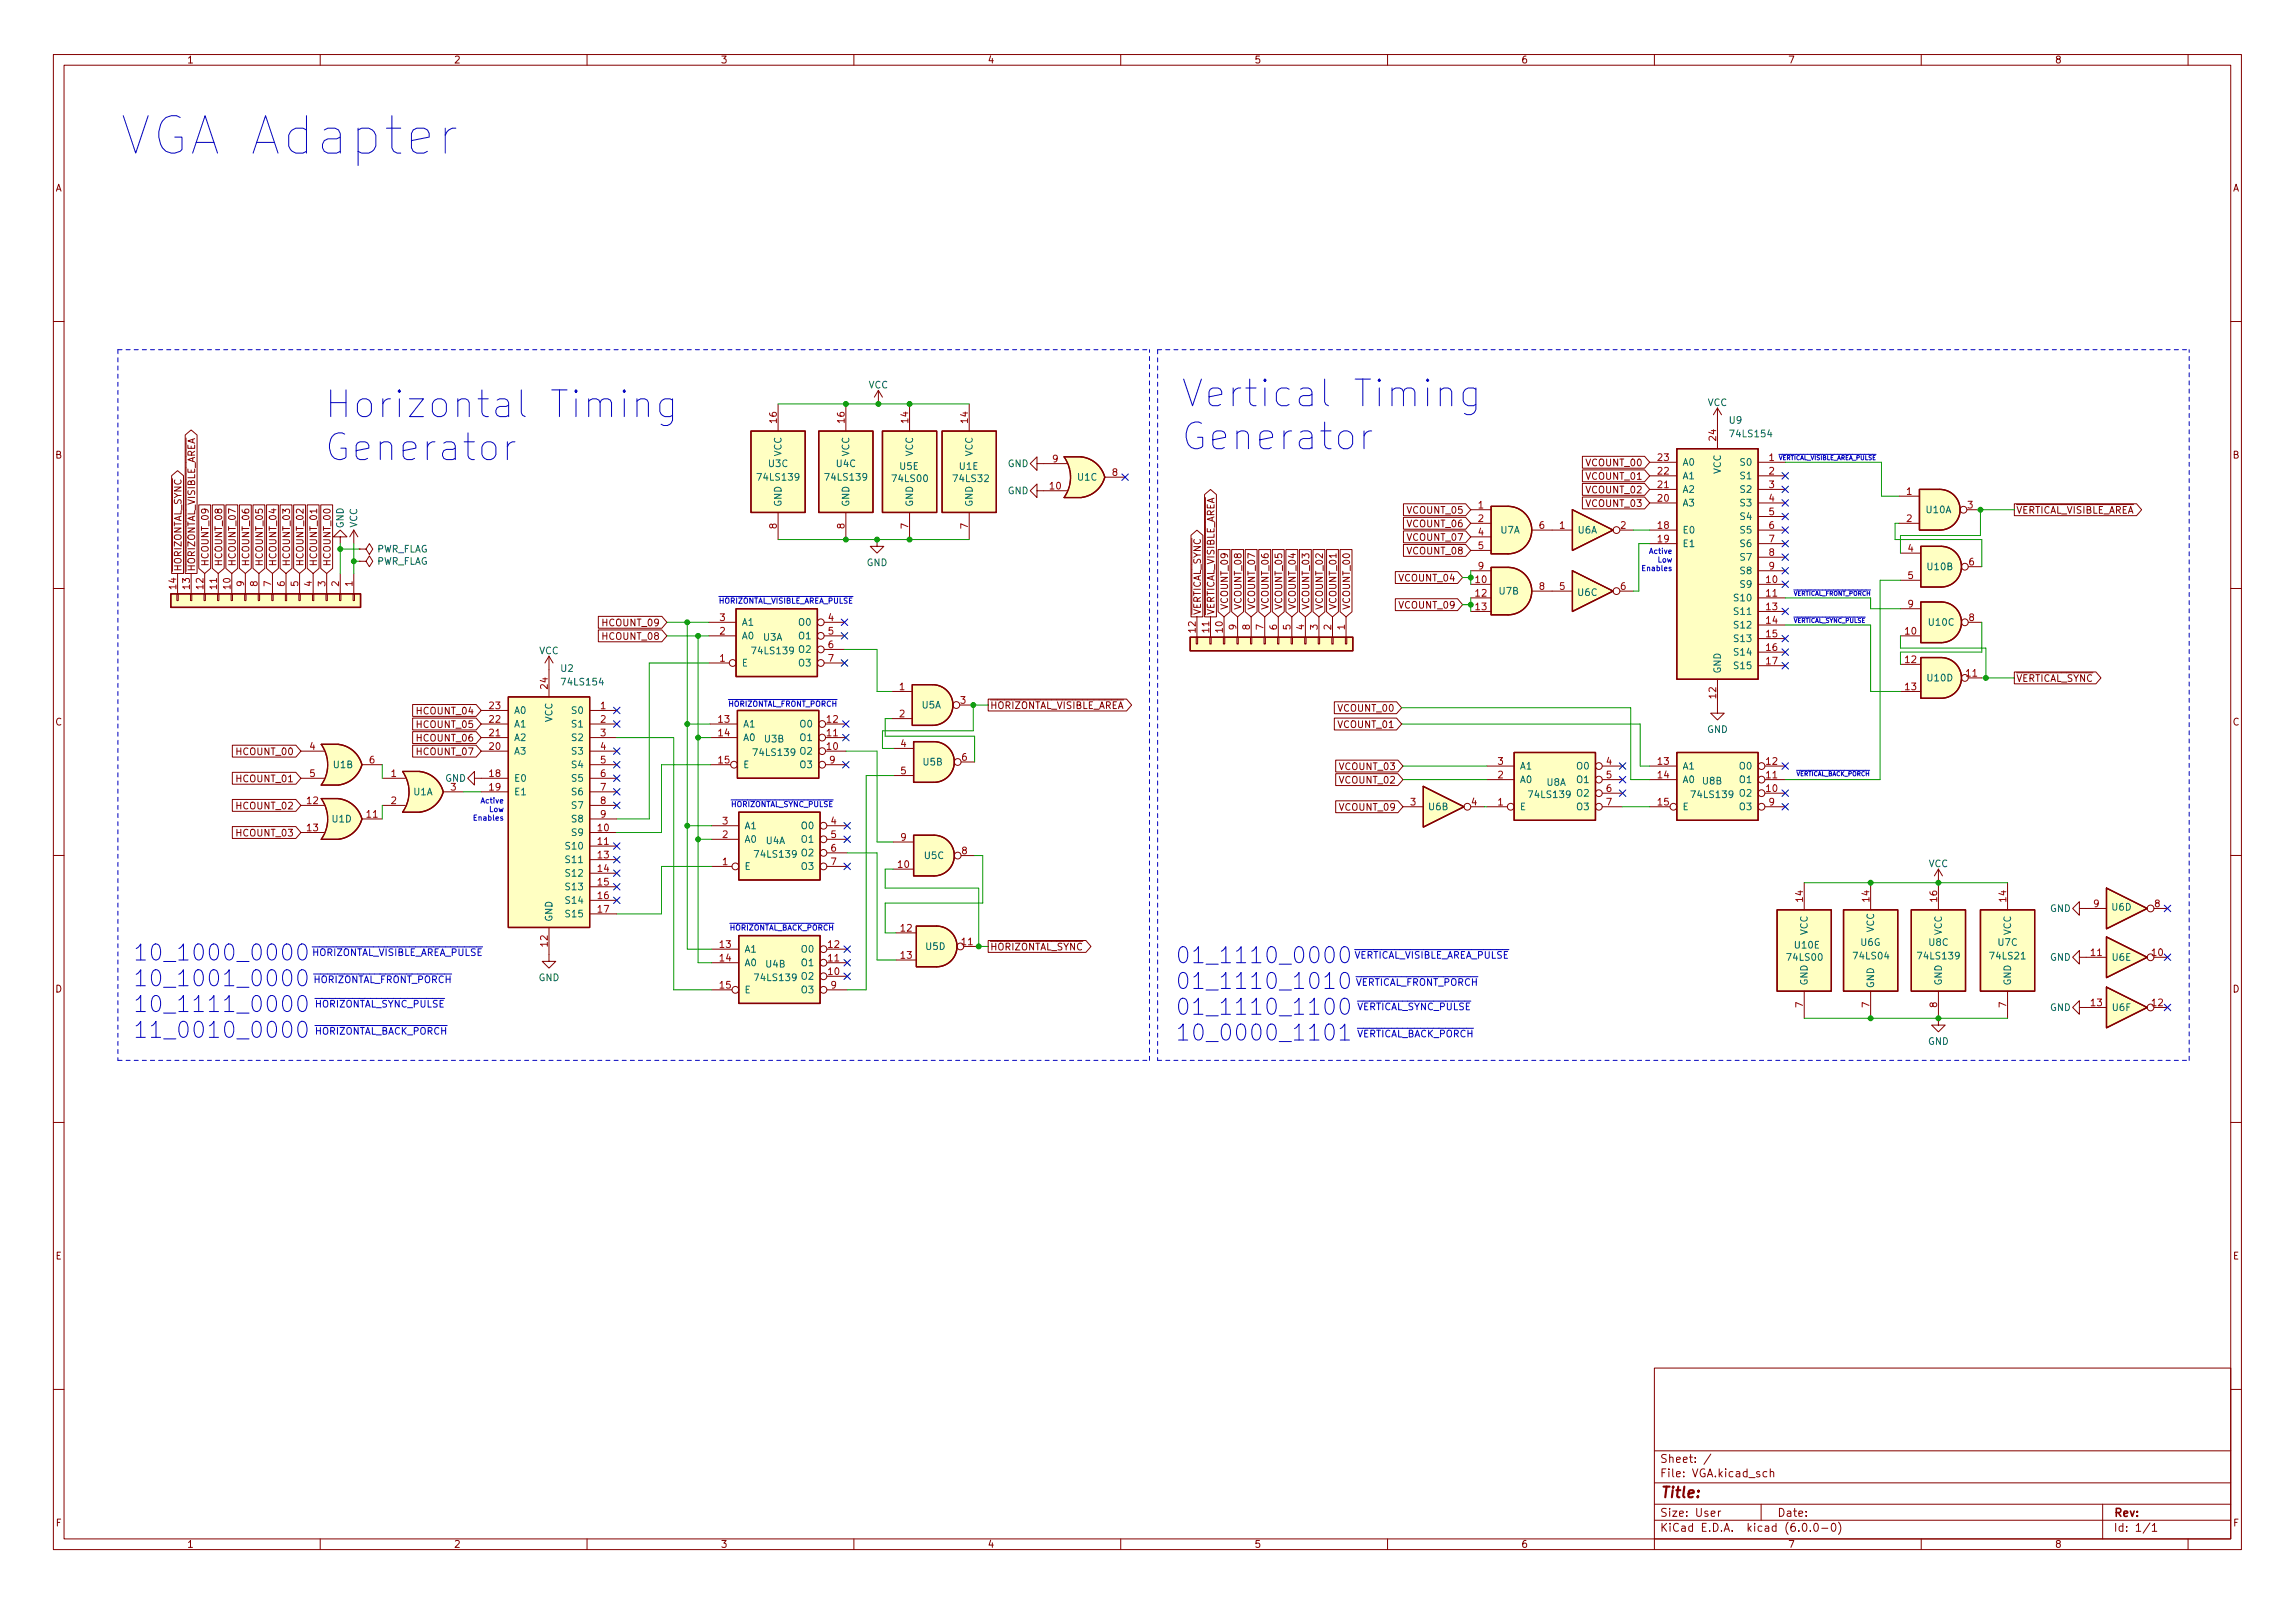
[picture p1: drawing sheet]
<svg xmlns="http://www.w3.org/2000/svg" width="430mm" height="300mm" viewBox="0 0 430 300" stroke-linecap="round" stroke-linejoin="round" font-family="sans-serif">
<defs><g id="words">
<text font-size="9.7" fill="#0000c2" x="22.4" y="29">VGA Adapter</text>
<g font-size="7" fill="#0000c2">
<text x="221.2" y="76.2">Vertical Timing</text>
<text x="60.7" y="78.3">Horizontal Timing</text>
<text x="60.7" y="86.3">Generator</text>
<text x="221.2" y="84.3">Generator</text>
</g>
<g font-size="4.2" fill="#0000c2">
<text x="30.3" y="179.9">10_1000_0000</text>
<text x="30.3" y="184.8">10_1001_0000</text>
<text x="225.6" y="180.4">01_1110_0000</text>
<text x="225.6" y="185.3">01_1110_1010</text>
<text x="30.3" y="189.6">10_1111_0000</text>
<text x="225.6" y="190.1">01_1110_1100</text>
<text x="30.3" y="194.4">11_0010_0000</text>
<text x="225.6" y="194.9">10_0000_1101</text>
</g>
<text font-size="2.8" fill="#840000" x="311" y="280.5">Title:</text>
<g font-size="2.1" fill="#840000">
<text x="311" y="274">Sheet: /</text>
<text x="311" y="276.7">File: VGA.kicad_sch</text>
<text x="311" y="286.9">KiCad E.D.A. kicad (6.0.0-0)</text>
<text x="311" y="284.1">Size: User</text>
<text x="333" y="284.1">Date:</text>
<text x="396" y="284.1">Rev:</text>
<text x="396" y="286.9">Id: 1/1</text>
</g>
<g font-size="1.8" fill="#840000">
<text x="35" y="11.9">1</text>
<text x="85" y="11.9">2</text>
<text x="135" y="11.9">3</text>
<text x="185" y="11.9">4</text>
<text x="235" y="11.9">5</text>
<text x="285" y="11.9">6</text>
<text x="335" y="11.9">7</text>
<text x="385" y="11.9">8</text>
<text x="10.3" y="35.9">A</text>
<text x="418.3" y="35.9">A</text>
<text x="10.3" y="85.9">B</text>
<text x="297.4" y="89.8">VCOUNT_01</text>
<text x="297.4" y="87.3">VCOUNT_00</text>
<text x="418.3" y="85.9">B</text>
<text x="297.4" y="94.9">VCOUNT_03</text>
<text x="297.4" y="92.4">VCOUNT_02</text>
<text x="263.9" y="98.7">VCOUNT_06</text>
<text x="263.9" y="96.2">VCOUNT_05</text>
<text x="263.9" y="101.3">VCOUNT_07</text>
<text x="377.8" y="96.2">~{VERTICAL_VISIBLE_AREA}</text>
<text x="34" y="107.1" transform="rotate(-90 34 107.1)">~{HORIZONTAL_SYNC}</text>
<text x="36.5" y="107.1" transform="rotate(-90 36.5 107.1)">~{HORIZONTAL_VISIBLE_AREA}</text>
<text x="39.1" y="106.1" transform="rotate(-90 39.1 106.1)">HCOUNT_09</text>
<text x="41.6" y="106.1" transform="rotate(-90 41.6 106.1)">HCOUNT_08</text>
<text x="44.2" y="106.1" transform="rotate(-90 44.2 106.1)">HCOUNT_07</text>
<text x="46.7" y="106.1" transform="rotate(-90 46.7 106.1)">HCOUNT_06</text>
<text x="49.2" y="106.1" transform="rotate(-90 49.2 106.1)">HCOUNT_05</text>
<text x="51.8" y="106.1" transform="rotate(-90 51.8 106.1)">HCOUNT_04</text>
<text x="54.3" y="106.1" transform="rotate(-90 54.3 106.1)">HCOUNT_03</text>
<text x="56.9" y="106.1" transform="rotate(-90 56.9 106.1)">HCOUNT_02</text>
<text x="59.4" y="106.1" transform="rotate(-90 59.4 106.1)">HCOUNT_01</text>
<text x="61.9" y="106.1" transform="rotate(-90 61.9 106.1)">HCOUNT_00</text>
<text x="263.9" y="103.8">VCOUNT_08</text>
<text x="262.4" y="108.9">VCOUNT_04</text>
<text x="262.4" y="114">VCOUNT_09</text>
<text x="113.2" y="117.3">HCOUNT_09</text>
<text x="113.2" y="119.8">HCOUNT_08</text>
<text x="225" y="115.2" transform="rotate(-90 225 115.2)">~{VERTICAL_SYNC}</text>
<text x="227.5" y="115.2" transform="rotate(-90 227.5 115.2)">~{VERTICAL_VISIBLE_AREA}</text>
<text x="230.1" y="114.3" transform="rotate(-90 230.1 114.3)">VCOUNT_09</text>
<text x="232.6" y="114.3" transform="rotate(-90 232.6 114.3)">VCOUNT_08</text>
<text x="235.2" y="114.3" transform="rotate(-90 235.2 114.3)">VCOUNT_07</text>
<text x="237.7" y="114.3" transform="rotate(-90 237.7 114.3)">VCOUNT_06</text>
<text x="240.2" y="114.3" transform="rotate(-90 240.2 114.3)">VCOUNT_05</text>
<text x="242.8" y="114.3" transform="rotate(-90 242.8 114.3)">VCOUNT_04</text>
<text x="245.3" y="114.3" transform="rotate(-90 245.3 114.3)">VCOUNT_03</text>
<text x="247.9" y="114.3" transform="rotate(-90 247.9 114.3)">VCOUNT_02</text>
<text x="250.4" y="114.3" transform="rotate(-90 250.4 114.3)">VCOUNT_01</text>
<text x="252.9" y="114.3" transform="rotate(-90 252.9 114.3)">VCOUNT_00</text>
<text x="377.8" y="127.7">~{VERTICAL_SYNC}</text>
<text x="10.3" y="135.9">C</text>
<text x="78.4" y="133.8">HCOUNT_04</text>
<text x="78.4" y="136.3">HCOUNT_05</text>
<text x="185.5" y="132.8">~{HORIZONTAL_VISIBLE_AREA}</text>
<text x="250.9" y="133.3">VCOUNT_00</text>
<text x="250.9" y="136.3">VCOUNT_01</text>
<text x="418.3" y="135.9">C</text>
<text x="44.6" y="141.4">HCOUNT_00</text>
<text x="78.4" y="138.9">HCOUNT_06</text>
<text x="78.4" y="141.4">HCOUNT_07</text>
<text x="44.6" y="146.5">HCOUNT_01</text>
<text x="251.2" y="146.7">VCOUNT_02</text>
<text x="251.2" y="144.2">VCOUNT_03</text>
<text x="44.6" y="151.6">HCOUNT_02</text>
<text x="251.2" y="151.8">VCOUNT_09</text>
<text x="44.6" y="156.6">HCOUNT_03</text>
<text x="185.5" y="178">~{HORIZONTAL_SYNC}</text>
<text x="10.3" y="185.9">D</text>
<text x="418.3" y="185.9">D</text>
<text x="10.4" y="235.9">E</text>
<text x="418.4" y="235.9">E</text>
<text x="10.4" y="285.9">F</text>
<text x="418.4" y="285.9">F</text>
<text x="35" y="289.9">1</text>
<text x="85" y="289.9">2</text>
<text x="135" y="289.9">3</text>
<text x="185" y="289.9">4</text>
<text x="235" y="289.9">5</text>
<text x="285" y="289.9">6</text>
<text x="335" y="289.9">7</text>
<text x="385" y="289.9">8</text>
</g>
<g font-size="1.8" fill="#006464">
<text x="162.7" y="72.7">VCC</text>
<text x="320" y="76">VCC</text>
<text x="324.1" y="79.3">U9</text>
<text x="324.5" y="81.9">74LS154</text>
<text x="144" y="87.5">U3C</text>
<text x="146.4" y="85.5" transform="rotate(-90 146.4 85.5)">VCC</text>
<text x="156.7" y="87.5">U4C</text>
<text x="159.1" y="85.5" transform="rotate(-90 159.1 85.5)">VCC</text>
<text x="168.6" y="88">U5E</text>
<text x="171.1" y="85.5" transform="rotate(-90 171.1 85.5)">VCC</text>
<text x="179.8" y="88">U1E</text>
<text x="182.2" y="85.5" transform="rotate(-90 182.2 85.5)">VCC</text>
<text x="188.8" y="87.5">GND</text>
<text x="315.2" y="89.7">A1</text>
<text x="315.2" y="87.2">A0</text>
<text x="322.5" y="88.8" transform="rotate(-90 322.5 88.8)">VCC</text>
<text x="326.3" y="87.2">S0</text>
<text x="326.3" y="89.7">S1</text>
<text x="142.2" y="90">74LS139</text>
<text x="146.4" y="95" transform="rotate(-90 146.4 95)">GND</text>
<text x="154.9" y="90">74LS139</text>
<text x="159.1" y="95" transform="rotate(-90 159.1 95)">GND</text>
<text x="167.4" y="90.3">74LS00</text>
<text x="171.1" y="95" transform="rotate(-90 171.1 95)">GND</text>
<text x="178.8" y="90.3">74LS32</text>
<text x="182.2" y="95" transform="rotate(-90 182.2 95)">GND</text>
<text x="188.8" y="92.5">GND</text>
<text x="201.9" y="90">U1C</text>
<text x="315.2" y="94.8">A3</text>
<text x="315.2" y="92.3">A2</text>
<text x="326.3" y="92.3">S2</text>
<text x="326.3" y="94.8">S3</text>
<text x="64.4" y="99" transform="rotate(-90 64.4 99)">GND</text>
<text x="66.9" y="98.9" transform="rotate(-90 66.9 98.9)">VCC</text>
<text x="281.2" y="99.9">U7A</text>
<text x="295.7" y="99.9">U6A</text>
<text x="315.2" y="99.9">E0</text>
<text x="326.3" y="97.4">S4</text>
<text x="326.3" y="99.9">S5</text>
<text x="361" y="96.1">U10A</text>
<text x="70.4" y="103.5">PWR_FLAG</text>
<text x="70.4" y="105.8">PWR_FLAG</text>
<text x="162.4" y="106">GND</text>
<text x="315.2" y="102.4">E1</text>
<text x="326.3" y="102.4">S6</text>
<text x="326.3" y="105">S7</text>
<text x="326.3" y="107.5">S8</text>
<text x="361.2" y="106.8">U10B</text>
<text x="280.9" y="111.3">U7B</text>
<text x="295.7" y="111.6">U6C</text>
<text x="325.3" y="112.6">S10</text>
<text x="326.3" y="110.1">S9</text>
<text x="138.9" y="119.7">A0</text>
<text x="138.9" y="117.2">A1</text>
<text x="143" y="120">U3A</text>
<text x="149.8" y="117.2">O0</text>
<text x="149.8" y="119.7">O1</text>
<text x="325.3" y="115.1">S11</text>
<text x="325.3" y="117.7">S12</text>
<text x="361.5" y="117.2">U10C</text>
<text x="101" y="122.5">VCC</text>
<text x="105.1" y="125.8">U2</text>
<text x="138.9" y="124.8">E</text>
<text x="141.2" y="122.5">74LS139</text>
<text x="149.8" y="122.3">O2</text>
<text x="149.8" y="124.8">O3</text>
<text x="325.3" y="120.2">S13</text>
<text x="325.3" y="122.8">S14</text>
<text x="325.3" y="125.3">S15</text>
<text x="105.5" y="128.4">74LS154</text>
<text x="322.5" y="126.2" transform="rotate(-90 322.5 126.2)">GND</text>
<text x="361.2" y="127.6">U10D</text>
<text x="96.3" y="136.2">A1</text>
<text x="96.3" y="133.7">A0</text>
<text x="103.5" y="135.3" transform="rotate(-90 103.5 135.3)">VCC</text>
<text x="107.3" y="133.7">S0</text>
<text x="107.3" y="136.2">S1</text>
<text x="139.2" y="136.2">A1</text>
<text x="150" y="136.2">O0</text>
<text x="172.7" y="132.7">U5A</text>
<text x="319.9" y="137.2">GND</text>
<text x="62.5" y="143.9">U1B</text>
<text x="96.3" y="141.3">A3</text>
<text x="96.3" y="138.8">A2</text>
<text x="107.3" y="138.8">S2</text>
<text x="107.3" y="141.3">S3</text>
<text x="107.3" y="143.9">S4</text>
<text x="139.2" y="138.8">A0</text>
<text x="139.2" y="143.9">E</text>
<text x="141.4" y="141.6">74LS139</text>
<text x="143.3" y="139">U3B</text>
<text x="150" y="141.3">O2</text>
<text x="150" y="138.8">O1</text>
<text x="150" y="143.9">O3</text>
<text x="173" y="143.3">U5B</text>
<text x="77.5" y="148.9">U1A</text>
<text x="83.4" y="146.4">GND</text>
<text x="96.3" y="146.4">E0</text>
<text x="96.3" y="148.9">E1</text>
<text x="107.3" y="146.4">S5</text>
<text x="107.3" y="148.9">S6</text>
<text x="284.7" y="146.6">A0</text>
<text x="284.7" y="144.1">A1</text>
<text x="286.7" y="149.4">74LS139</text>
<text x="289.8" y="147.2">U8A</text>
<text x="295.6" y="144.1">O0</text>
<text x="295.6" y="146.6">O1</text>
<text x="295.6" y="149.2">O2</text>
<text x="315.2" y="144.1">A1</text>
<text x="315.2" y="146.6">A0</text>
<text x="317.2" y="149.4">74LS139</text>
<text x="319" y="146.9">U8B</text>
<text x="326.1" y="149.2">O2</text>
<text x="326.1" y="146.6">O1</text>
<text x="326.1" y="144.1">O0</text>
<text x="62.2" y="154">U1D</text>
<text x="107.3" y="151.5">S7</text>
<text x="107.3" y="154">S8</text>
<text x="139.4" y="155.3">A1</text>
<text x="150.3" y="155.3">O0</text>
<text x="267.7" y="151.7">U6B</text>
<text x="284.7" y="151.7">E</text>
<text x="295.6" y="151.7">O3</text>
<text x="315.2" y="151.7">E</text>
<text x="326.1" y="151.7">O3</text>
<text x="106.3" y="159.1">S10</text>
<text x="106.3" y="161.6">S11</text>
<text x="107.3" y="156.6">S9</text>
<text x="139.4" y="157.8">A0</text>
<text x="141.7" y="160.6">74LS139</text>
<text x="143.5" y="158.1">U4A</text>
<text x="150.3" y="157.8">O1</text>
<text x="150.3" y="160.4">O2</text>
<text x="173.2" y="160.9">U5C</text>
<text x="106.3" y="164.2">S12</text>
<text x="106.3" y="166.7">S13</text>
<text x="139.4" y="162.9">E</text>
<text x="150.3" y="162.9">O3</text>
<text x="361.4" y="162.4">VCC</text>
<text x="103.5" y="172.7" transform="rotate(-90 103.5 172.7)">GND</text>
<text x="106.3" y="169.3">S14</text>
<text x="106.3" y="171.8">S15</text>
<text x="384.1" y="170.8">GND</text>
<text x="395.7" y="170.5">U6D</text>
<text x="139.4" y="178.4">A1</text>
<text x="150.3" y="178.4">O0</text>
<text x="173.5" y="177.9">U5D</text>
<text x="335" y="179.9">74LS00</text>
<text x="336.4" y="177.6">U10E</text>
<text x="338.7" y="175.1" transform="rotate(-90 338.7 175.1)">VCC</text>
<text x="347.5" y="179.7">74LS04</text>
<text x="348.7" y="177.1">U6G</text>
<text x="351.2" y="174.6" transform="rotate(-90 351.2 174.6)">VCC</text>
<text x="359.6" y="179.7">74LS139</text>
<text x="361.5" y="177.1">U8C</text>
<text x="363.9" y="175.1" transform="rotate(-90 363.9 175.1)">VCC</text>
<text x="373.1" y="179.7">74LS21</text>
<text x="374.4" y="177.1">U7C</text>
<text x="376.8" y="175.1" transform="rotate(-90 376.8 175.1)">VCC</text>
<text x="384.1" y="179.9">GND</text>
<text x="395.8" y="179.9">U6E</text>
<text x="100.9" y="183.7">GND</text>
<text x="139.4" y="180.9">A0</text>
<text x="141.7" y="183.7">74LS139</text>
<text x="143.5" y="181.2">U4B</text>
<text x="150.3" y="183.5">O2</text>
<text x="150.3" y="180.9">O1</text>
<text x="338.7" y="184.6" transform="rotate(-90 338.7 184.6)">GND</text>
<text x="351.2" y="185.1" transform="rotate(-90 351.2 185.1)">GND</text>
<text x="363.9" y="184.6" transform="rotate(-90 363.9 184.6)">GND</text>
<text x="376.8" y="184.6" transform="rotate(-90 376.8 184.6)">GND</text>
<text x="139.4" y="186">E</text>
<text x="150.3" y="186">O3</text>
<text x="384.1" y="189.3">GND</text>
<text x="395.8" y="189.3">U6F</text>
<text x="361.3" y="195.7">GND</text>
</g>
<g font-size="1.8" fill="#a90000">
<text x="145.5" y="79.2" transform="rotate(-90 145.5 79.2)">16</text>
<text x="158.2" y="79.2" transform="rotate(-90 158.2 79.2)">16</text>
<text x="170.2" y="79.2" transform="rotate(-90 170.2 79.2)">14</text>
<text x="181.4" y="79.2" transform="rotate(-90 181.4 79.2)">14</text>
<text x="321.6" y="82.5" transform="rotate(-90 321.6 82.5)">24</text>
<text x="197.2" y="86.6">9</text>
<text x="208.4" y="89.1">8</text>
<text x="310.7" y="88.9">22</text>
<text x="310.7" y="86.3">23</text>
<text x="331.5" y="86.3">1</text>
<text x="331.5" y="88.9">2</text>
<text x="196.8" y="91.7">10</text>
<text x="277" y="95.2">1</text>
<text x="310.7" y="93.9">20</text>
<text x="310.7" y="91.4">21</text>
<text x="331.5" y="91.4">3</text>
<text x="331.5" y="93.9">4</text>
<text x="357.3" y="92.7">1</text>
<text x="368.7" y="95.2">3</text>
<text x="145.5" y="99" transform="rotate(-90 145.5 99)">8</text>
<text x="158.2" y="99" transform="rotate(-90 158.2 99)">8</text>
<text x="170.2" y="99" transform="rotate(-90 170.2 99)">7</text>
<text x="181.4" y="99" transform="rotate(-90 181.4 99)">7</text>
<text x="277" y="97.8">2</text>
<text x="277" y="100.3">4</text>
<text x="288.4" y="99">6</text>
<text x="292.2" y="99">1</text>
<text x="303.7" y="99">2</text>
<text x="310.7" y="99">18</text>
<text x="310.7" y="101.6">19</text>
<text x="331.5" y="96.5">5</text>
<text x="331.5" y="99">6</text>
<text x="331.5" y="101.6">7</text>
<text x="357.3" y="97.8">2</text>
<text x="277" y="102.8">5</text>
<text x="277" y="106.6">9</text>
<text x="331.5" y="104.1">8</text>
<text x="331.5" y="106.6">9</text>
<text x="357.5" y="103.3">4</text>
<text x="369" y="105.9">6</text>
<text x="33" y="110.3" transform="rotate(-90 33 110.3)">14</text>
<text x="35.6" y="110.3" transform="rotate(-90 35.6 110.3)">13</text>
<text x="38.1" y="110.3" transform="rotate(-90 38.1 110.3)">12</text>
<text x="40.6" y="110.3" transform="rotate(-90 40.6 110.3)">11</text>
<text x="43.2" y="110.3" transform="rotate(-90 43.2 110.3)">10</text>
<text x="45.7" y="109.8" transform="rotate(-90 45.7 109.8)">9</text>
<text x="48.3" y="109.8" transform="rotate(-90 48.3 109.8)">8</text>
<text x="50.8" y="109.8" transform="rotate(-90 50.8 109.8)">7</text>
<text x="53.3" y="109.8" transform="rotate(-90 53.3 109.8)">6</text>
<text x="55.9" y="109.8" transform="rotate(-90 55.9 109.8)">5</text>
<text x="58.4" y="109.8" transform="rotate(-90 58.4 109.8)">4</text>
<text x="61" y="109.8" transform="rotate(-90 61 109.8)">3</text>
<text x="63.5" y="109.8" transform="rotate(-90 63.5 109.8)">2</text>
<text x="66" y="109.8" transform="rotate(-90 66 109.8)">1</text>
<text x="276.5" y="109.2">10</text>
<text x="276.5" y="111.7">12</text>
<text x="288.4" y="110.5">8</text>
<text x="292.2" y="110.5">5</text>
<text x="303.7" y="110.5">6</text>
<text x="331" y="109.2">10</text>
<text x="331" y="111.7">11</text>
<text x="357.5" y="108.4">5</text>
<text x="357.5" y="113.8">9</text>
<text x="134.9" y="118.8">2</text>
<text x="134.9" y="116.3">3</text>
<text x="155.2" y="116.3">4</text>
<text x="155.2" y="118.8">5</text>
<text x="224" y="118.4" transform="rotate(-90 224 118.4)">12</text>
<text x="226.6" y="118.4" transform="rotate(-90 226.6 118.4)">11</text>
<text x="229.1" y="118.4" transform="rotate(-90 229.1 118.4)">10</text>
<text x="231.6" y="117.9" transform="rotate(-90 231.6 117.9)">9</text>
<text x="234.2" y="117.9" transform="rotate(-90 234.2 117.9)">8</text>
<text x="236.7" y="117.9" transform="rotate(-90 236.7 117.9)">7</text>
<text x="239.3" y="117.9" transform="rotate(-90 239.3 117.9)">6</text>
<text x="241.8" y="117.9" transform="rotate(-90 241.8 117.9)">5</text>
<text x="244.3" y="117.9" transform="rotate(-90 244.3 117.9)">4</text>
<text x="246.9" y="117.9" transform="rotate(-90 246.9 117.9)">3</text>
<text x="249.4" y="117.9" transform="rotate(-90 249.4 117.9)">2</text>
<text x="252" y="117.9" transform="rotate(-90 252 117.9)">1</text>
<text x="276.5" y="114.3">13</text>
<text x="331" y="114.3">13</text>
<text x="331" y="116.8">14</text>
<text x="331" y="119.3">15</text>
<text x="357" y="118.8">10</text>
<text x="369" y="116.3">8</text>
<text x="134.9" y="123.9">1</text>
<text x="155.2" y="121.4">6</text>
<text x="155.2" y="123.9">7</text>
<text x="331" y="121.9">16</text>
<text x="331" y="124.4">17</text>
<text x="357" y="124.2">12</text>
<text x="102.6" y="129" transform="rotate(-90 102.6 129)">24</text>
<text x="168.5" y="129.2">1</text>
<text x="180" y="131.8">3</text>
<text x="321.6" y="130.7" transform="rotate(-90 321.6 130.7)">12</text>
<text x="357" y="129.2">13</text>
<text x="368.5" y="126.7">11</text>
<text x="91.7" y="137.9">21</text>
<text x="91.7" y="135.3">22</text>
<text x="91.7" y="132.8">23</text>
<text x="112.5" y="132.8">1</text>
<text x="112.5" y="135.3">2</text>
<text x="112.5" y="137.9">3</text>
<text x="134.7" y="135.3">13</text>
<text x="134.7" y="137.9">14</text>
<text x="155" y="137.9">11</text>
<text x="155" y="135.3">12</text>
<text x="168.5" y="134.3">2</text>
<text x="58.1" y="140.4">4</text>
<text x="69.2" y="143">6</text>
<text x="91.7" y="140.4">20</text>
<text x="112.5" y="140.4">4</text>
<text x="112.5" y="143">5</text>
<text x="134.7" y="143">15</text>
<text x="155" y="140.4">10</text>
<text x="155.5" y="143">9</text>
<text x="168.8" y="139.9">4</text>
<text x="180.2" y="142.5">6</text>
<text x="280.7" y="143.2">3</text>
<text x="301" y="143.2">4</text>
<text x="310.7" y="143.2">13</text>
<text x="331" y="143.2">12</text>
<text x="58.1" y="145.5">5</text>
<text x="73.3" y="145.5">1</text>
<text x="84.5" y="148">3</text>
<text x="91.7" y="145.5">18</text>
<text x="91.7" y="148">19</text>
<text x="112.5" y="145.5">6</text>
<text x="112.5" y="148">7</text>
<text x="168.8" y="145">5</text>
<text x="280.7" y="145.8">2</text>
<text x="301" y="145.8">5</text>
<text x="301" y="148.3">6</text>
<text x="310.7" y="145.8">14</text>
<text x="331" y="148.3">10</text>
<text x="331" y="145.8">11</text>
<text x="57.6" y="150.6">12</text>
<text x="57.6" y="155.7">13</text>
<text x="68.7" y="153.1">11</text>
<text x="73.3" y="150.6">2</text>
<text x="112" y="155.7">10</text>
<text x="112.5" y="150.6">8</text>
<text x="112.5" y="153.1">9</text>
<text x="135.4" y="154.4">3</text>
<text x="155.7" y="154.4">4</text>
<text x="264.3" y="150.8">3</text>
<text x="275.7" y="150.8">4</text>
<text x="280.7" y="150.8">1</text>
<text x="301" y="150.8">7</text>
<text x="310.7" y="150.8">15</text>
<text x="331.5" y="150.8">9</text>
<text x="112" y="158.2">11</text>
<text x="112" y="160.7">13</text>
<text x="135.4" y="156.9">2</text>
<text x="155.7" y="156.9">5</text>
<text x="155.7" y="159.5">6</text>
<text x="168.8" y="157.4">9</text>
<text x="180.2" y="160">8</text>
<text x="112" y="163.3">14</text>
<text x="112" y="165.8">15</text>
<text x="135.4" y="162">1</text>
<text x="155.7" y="162">7</text>
<text x="168.3" y="162.5">10</text>
<text x="112" y="168.4">16</text>
<text x="112" y="170.9">17</text>
<text x="337.8" y="168.8" transform="rotate(-90 337.8 168.8)">14</text>
<text x="350.3" y="168.8" transform="rotate(-90 350.3 168.8)">14</text>
<text x="363" y="168.8" transform="rotate(-90 363 168.8)">16</text>
<text x="375.9" y="168.8" transform="rotate(-90 375.9 168.8)">14</text>
<text x="392.3" y="169.9">9</text>
<text x="403.7" y="169.9">8</text>
<text x="102.6" y="177.2" transform="rotate(-90 102.6 177.2)">12</text>
<text x="134.9" y="177.5">13</text>
<text x="155.2" y="177.5">12</text>
<text x="168.8" y="174.5">12</text>
<text x="168.8" y="179.5">13</text>
<text x="180.2" y="177">11</text>
<text x="391.8" y="179">11</text>
<text x="403.3" y="179">10</text>
<text x="134.9" y="180">14</text>
<text x="134.9" y="185.1">15</text>
<text x="155.2" y="182.6">10</text>
<text x="155.2" y="180">11</text>
<text x="155.7" y="185.1">9</text>
<text x="337.8" y="188.7" transform="rotate(-90 337.8 188.7)">7</text>
<text x="350.3" y="188.7" transform="rotate(-90 350.3 188.7)">7</text>
<text x="363" y="188.7" transform="rotate(-90 363 188.7)">8</text>
<text x="375.9" y="188.7" transform="rotate(-90 375.9 188.7)">7</text>
<text x="391.8" y="188.4">13</text>
<text x="403.3" y="188.4">12</text>
</g>
<g font-size="1.8" fill="#0000c2">
<text x="58.4" y="179">~{HORIZONTAL_VISIBLE_AREA_PULSE}</text>
<text x="253.7" y="179.5">~{VERTICAL_VISIBLE_AREA_PULSE}</text>
<text x="58.7" y="184.1">~{HORIZONTAL_FRONT_PORCH}</text>
<text x="254" y="184.6">~{VERTICAL_FRONT_PORCH}</text>
<text x="58.9" y="188.7">~{HORIZONTAL_SYNC_PULSE}</text>
<text x="254.3" y="189.2">~{VERTICAL_SYNC_PULSE}</text>
<text x="58.9" y="193.8">~{HORIZONTAL_BACK_PORCH}</text>
<text x="254.3" y="194.3">~{VERTICAL_BACK_PORCH}</text>
</g>
<g font-size="1.4" fill="#0000c2">
<text x="308.1" y="106.9">Enables</text>
<text x="309.3" y="103.7">Active</text>
<text x="310.6" y="105.3">Low</text>
<text x="134.6" y="113">~{HORIZONTAL_VISIBLE_AREA_PULSE}</text>
<text x="136.4" y="132.3">~{HORIZONTAL_FRONT_PORCH}</text>
<text x="89.1" y="153.7">Enables</text>
<text x="90.3" y="150.5">Active</text>
<text x="91.7" y="152.1">Low</text>
<text x="136.9" y="151.1">~{HORIZONTAL_SYNC_PULSE}</text>
<text x="136.7" y="174.3">~{HORIZONTAL_BACK_PORCH}</text>
</g>
<g font-size="1.1" fill="#0000c2">
<text x="333.2" y="86.2">~{VERTICAL_VISIBLE_AREA_PULSE}</text>
<text x="336" y="111.6">~{VERTICAL_FRONT_PORCH}</text>
<text x="336" y="116.6">~{VERTICAL_SYNC_PULSE}</text>
<text x="336.5" y="145.3">~{VERTICAL_BACK_PORCH}</text>
</g>
</g></defs>
<g fill="none" stroke="#840000" stroke-width=".19">
<path d="M10 10.2h410v280h-410zM12 12.2h406v276h-406zM60 10.2v2M110 10.2v2M160 10.2v2M210 10.2v2M260 10.2v2M310 10.2v2M360 10.2v2M410 10.2v2M10 60.2h2M145.8 75.7v5"/>
<path d="M158.5 75.7v5M164.6 73.1l-.8 1.3M164.6 73.1v2.6M164.6 73.1l.8 1.3M170.4 75.7v5M181.6 75.7v5M321.8 76.4v7.6M321.8 76.4l-.7 1.3M321.8 76.4l.8 1.3M418 60.2h2M32.2 89.1l1.1-1 1.1 1v18.3h-2.2zM34.7 81.5l1.1-1 1.1 1v25.9h-2.2z"/>
<path d="M37.2 94.6h2.3v11.8l-1.1 1-1.2-1zM39.8 94.6h2.2v11.8l-1.1 1-1.1-1zM42.3 94.6h2.2v11.8l-1.1 1-1.1-1zM44.9 94.6h2.2v11.8l-1.1 1-1.1-1zM47.4 94.6h2.2v11.8l-1.1 1-1.1-1zM49.9 94.6h2.3v11.8l-1.1 1-1.2-1zM52.5 94.6h2.2v11.8l-1.1 1-1.1-1zM55 94.6h2.2v11.8l-1.1 1-1.1-1zM57.6 94.6h2.2v11.8l-1.1 1-1.1-1zM60.1 94.6h2.2v11.8l-1.1 1-1.1-1zM66.3 99.3v2.5M66.3 99.3l-.8 1.2"/>
<path d="M66.3 99.3l.8 1.2M145.8 96v5.1M158.5 96v5.1M170.4 96v5.1M181.6 96v5.1M194.3 91.9v-1.3l-1.3 1.3 1.3 1.3v-1.3h5.6M194.3 86.8v-1.2l-1.3 1.2 1.3 1.3v-1.3h5.6M202.6 85.6h-3.2a6.6 6.6 0 0 1 0 7.6h3.2M207 89.4h3.8M225.7 92.6l1.1-.9 1.1 .9v22.9h-2.2zM263 96.9h11.6l1 1.1-1 1.1h-11.6zM263 94.4h11.6l1 1.1-1 1.1h-11.6z"/>
<path d="M263 99.4h11.6l1 1.1-1 1.2h-11.6zM275.6 95.5h3.8M275.6 98h3.8M287 99.3h7.6M296.5 93.1h11.7l.9 1.1-.9 1.1h-11.7zM296.5 90.5h11.7l.9 1.2-.9 1.1h-11.7zM296.5 88h11.7l.9 1.1-.9 1.1h-11.7zM296.5 85.5h11.7l.9 1.1-.9 1.1h-11.7zM303.5 99.3h2.6M309.1 99.3h5.1M309.1 86.6h5.1M309.1 89.1h5.1"/>
<path d="M309.1 94.2h5.1M309.1 91.7h5.1M329.4 99.3h5.1M329.4 86.6h5.1M329.4 89.1h5.1M329.4 94.2h5.1M329.4 91.7h5.1M329.4 96.7h5.1M355.9 98h3.8M355.9 92.9h3.8M368.6 95.5h2.5M377.4 94.4h22.9l1 1.1-1 1.1h-22.9z"/>
<path d="M10 110.2h2M33.1 111.2h.3v1.3h-.3zM33.3 107.4v3.8M35.7 111.2h.2v1.3h-.2zM35.8 107.4v3.8M38.2 111.2h.3v1.3h-.3zM38.4 107.4v3.8M40.8 111.2h.2v1.3h-.2zM40.9 107.4v3.8M43.3 111.2h.3v1.3h-.3zM43.4 107.4v3.8M45.8 111.2h.3v1.3h-.3z"/>
<path d="M46 107.4v3.8M48.4 111.2h.2v1.3h-.2zM48.5 107.4v3.8M50.9 111.2h.3v1.3h-.3zM51.1 107.4v3.8M53.5 111.2h.2v1.3h-.2zM53.6 107.4v3.8M56 111.2h.3v1.3h-.3zM56.1 107.4v3.8M58.5 111.2h.3v1.3h-.3zM58.7 107.4v3.8M61.1 111.2h.2v1.3h-.2z"/>
<path d="M61.2 107.4v3.8M63.6 111.2h.3v1.3h-.3zM63.8 100.5h1.2l-1.2-1.2-1.3 1.2h1.3v1.3M63.8 107.4v3.8M66.2 111.2h.2v1.3h-.2zM66.3 107.4v3.8M67.3 102.8h1.3l.6-1 .6 1-.6 1-.6-1M67.3 102.8h.1M67.3 105.1h1.3l.6-1 .6 1-.6 1-.6-1M67.3 105.1h.1M112.1 115.4h11.9l1 1.1-1 1.2h-11.9zM112.1 118h11.9l1 1.1-1 1.1h-11.9z"/>
<path d="M132.8 119.1h5.1M132.8 116.5h5.1M154.4 119.1h3.8M154.4 116.5h3.8M164.3 101.1v1.2h1.3l-1.3 1.3-1.2-1.3h1.2M223.2 100.2l1.1-.9 1.1 .9v15.3h-2.2zM224.2 119.3h.2v1.3h-.2zM224.3 115.5v3.8M226.7 119.3h.2v1.3h-.2zM226.8 115.5v3.8M228.3 102.9h2.2v11.7l-1.1 .9-1.1-.9zM229.2 119.3h.3v1.3h-.3z"/>
<path d="M229.4 115.5v3.8M230.8 102.9h2.2v11.7l-1.1 .9-1.1-.9zM231.8 119.3h.2v1.3h-.2zM231.9 115.5v3.8M233.3 102.9h2.3v11.7l-1.2 .9-1.1-.9zM234.3 119.3h.3v1.3h-.3zM234.4 115.5v3.8M235.9 102.9h2.2v11.7l-1.1 .9-1.1-.9zM236.9 119.3h.2v1.3h-.2zM237 115.5v3.8M238.4 102.9h2.2v11.7l-1.1 .9-1.1-.9zM239.4 119.3h.2v1.3h-.2z"/>
<path d="M239.5 115.5v3.8M241 102.9h2.2v11.7l-1.1 .9-1.1-.9zM241.9 119.3h.3v1.3h-.3zM242.1 115.5v3.8M243.5 102.9h2.2v11.7l-1.1 .9-1.1-.9zM244.5 119.3h.2v1.3h-.2zM244.6 115.5v3.8M246 102.9h2.3v11.7l-1.2 .9-1.1-.9zM247 119.3h.3v1.3h-.3zM247.1 115.5v3.8M248.6 102.9h2.2v11.7l-1.1 .9-1.1-.9zM249.6 119.3h.2v1.3h-.2z"/>
<path d="M249.7 115.5v3.8M251.1 102.9h2.2v11.7l-1.1 .9-1.1-.9zM252.1 119.3h.2v1.3h-.2zM252.2 115.5v3.8M261.5 107.1h11.6l1 1.1-1 1.1h-11.6zM261.5 112.1h11.6l1 1.1-1 1.2h-11.6zM263 102h11.6l1 1.1-1 1.1h-11.6zM275.6 100.5h3.8M275.6 103.1h3.8M275.6 109.4h3.8M275.6 112h3.8M275.6 114.5h3.8"/>
<path d="M275.6 106.9h3.8M287 110.7h7.6M303.5 110.7h2.6M309.1 101.8h5.1M329.4 109.4h5.1M329.4 112h5.1M329.4 114.5h5.1M329.4 117.1h5.1M329.4 119.6h5.1M329.4 101.8h5.1M329.4 104.4h5.1M329.4 106.9h5.1"/>
<path d="M356.1 119.1h3.8M356.1 103.6h3.8M356.1 108.7h3.8M356.1 114h3.8M368.8 116.5h2.5M368.8 106.1h2.5M418 110.2h2M43.5 139.6h11.9l1 1.1-1 1.1h-11.9zM63.4 139.4h-3.2a6.6 6.6 0 0 1 0 7.6h3.2M77.3 131.9h11.9l1 1.2-1 1.1h-11.9zM77.3 137h11.9l1 1.1-1 1.1h-11.9zM77.3 139.6h11.9l1 1.1-1 1.1h-11.9z"/>
<path d="M77.3 134.5h11.9l1 1.1-1 1.1h-11.9zM90.2 133.1h5M90.2 135.6h5M90.2 138.1h5M102.9 122.9l-.8 1.3M102.9 122.9v7.6M102.9 122.9l.7 1.3M110.5 133.1h5.1M110.5 135.6h5.1M110.5 138.1h5.1M132.8 124.2h3.9M133.1 135.6h5.1"/>
<path d="M133.1 138.1h5.1M154.4 124.2h3.8M154.4 121.6h3.8M154.7 135.6h3.8M154.7 138.1h3.8M167.1 129.5h3.8M167.1 134.6h3.8M179.8 132h2.6M185.2 130.9h25.9l.9 1.1-.9 1.2h-25.9zM250 131.4h11.7l.9 1.1-.9 1.2h-11.7zM250 134.5h11.7l.9 1.1-.9 1.1h-11.7zM321.8 127.2v6.4h1.3l-1.3 1.2-1.3-1.2h1.3"/>
<path d="M329.4 122.1h5.1M329.4 124.7h5.1M356.1 129.5h3.8M356.1 124.4h3.8M368.8 127h2.5M377.4 125.8h15.3l1 1.2-1 1.1h-15.3zM43.5 149.7h11.9l1 1.1-1 1.1h-11.9zM43.5 144.6h11.9l1 1.2-1 1.1h-11.9zM43.5 154.8h11.9l1 1.1-1 1.1h-11.9zM56.4 155.9h4.3M56.4 145.8h4.3M56.4 140.7h4.3"/>
<path d="M56.4 150.8h4.3M63.4 149.6h-3.2a6.6 6.6 0 0 1 0 7.6h3.2M67.8 143.2h3.8M67.8 153.4h3.8M71.6 145.8h4.3M71.6 150.8h4.3M78.6 144.5h-3.2a6.6 6.6 0 0 1 0 7.6h3.2M83.1 148.3h3.8M88.9 145.8v-1.3l-1.3 1.3 1.3 1.2v-1.2h6.3M90.2 148.3h5M90.2 140.7h5M110.5 155.9h5.1"/>
<path d="M110.5 158.5h5.1M110.5 145.8h5.1M110.5 148.3h5.1M110.5 140.7h5.1M110.5 143.2h5.1M110.5 150.8h5.1M110.5 153.4h5.1M133.1 143.2h3.8M133.3 157.2h5.1M133.3 154.6h5.1M154.7 140.7h3.8M154.7 143.2h3.8"/>
<path d="M154.9 157.2h3.8M154.9 154.6h3.8M154.9 159.7h3.8M167.4 157.7h3.8M167.4 140.2h3.8M167.4 145.2h3.8M180.1 142.7h2.5M250.3 144.9h11.6l1 1.1-1 1.1h-11.6zM250.3 142.4h11.6l1 1.1-1 1.1h-11.6zM250.3 150h11.6l1 1.1-1 1.1h-11.6zM262.9 151.1h3.8M275.6 151.1h2.5"/>
<path d="M278.6 146h5.1M278.6 143.5h5.1M278.6 151.1h3.8M300.2 148.6h3.8M300.2 146h3.8M300.2 143.5h3.8M300.2 151.1h3.8M309.1 146h5.1M309.1 143.5h5.1M309.1 151.1h3.8M330.7 148.6h3.8M330.7 146h3.8"/>
<path d="M330.7 143.5h3.8M330.7 151.1h3.8M10 160.2h2M102.9 173.7v6.3h1.2l-1.2 1.3-1.3-1.3h1.3M110.5 161h5.1M110.5 163.5h5.1M110.5 166.1h5.1M110.5 168.6h5.1M110.5 171.2h5.1M133.3 162.3h3.9M133.3 177.8h5.1M154.9 162.3h3.8"/>
<path d="M154.9 177.8h3.8M167.4 162.8h3.8M167.9 174.7h3.8M167.9 179.8h3.8M180.1 160.2h2.5M180.6 177.3h2.5M185.2 176.1h18.3l.9 1.2-.9 1.1h-18.3zM338.1 165.3v5.1M350.5 165.3v5.1M363.2 162.8l-.7 1.2M363.2 162.8v7.6M363.2 162.8l.8 1.2"/>
<path d="M376.2 165.3v5.1M389.6 179.3v-1.3l-1.2 1.3 1.2 1.3v-1.3h5.1M389.6 170.1v-1.2l-1.2 1.2 1.2 1.3v-1.3h5.1M403.6 170.1h2.5M403.6 179.3h2.5M418 160.2h2M133.3 180.3h5.1M133.3 185.4h3.9M154.9 182.8h3.8M154.9 180.3h3.8M154.9 185.4h3.8M338.1 185.6v5.1"/>
<path d="M350.5 185.6v5.1M363.2 185.6v6.4h1.3l-1.3 1.3-1.3-1.3h1.3M376.2 185.6v5.1M389.6 188.7v-1.3l-1.2 1.3 1.2 1.3v-1.3h5.1M403.6 188.7h2.5M10 210.2h2M418 210.2h2M310 256.2h108v32h-108zM10 260.2h2M310 277.7h108M310 271.7h108M320.6 272.3l-1.3 1.9"/>
<path d="M331.1 275.7l-.5-.1-.2 .3v.4l.1 .2h.6M331.7 275.7l.2-.1 .4 .1 .1 .9M331.7 275.1v1.5M418 260.2h2M60 288.2v2M110 288.2v2M160 288.2v2M210 288.2v2M260 288.2v2M310 284.7h108M310 281.7h108M310 288.2v2"/>
<path d="M322 283v1M322.4 283l-.3 .1-.1 .2M330 281.7v3M337.9 285.4l.2-.1a.8 .8 0 0 1 .5 .7 .8 .8 0 0 1-.5 .8 1 1 0 0 1-.2-1.4zM339.2 286.6v.2M340.1 285.4l.1-.1a.8 .8 0 0 1 .5 .7 .8 .8 0 0 1-.5 .8 1 1 0 0 1-.1-1.4zM341.4 286.2h1.1M343.3 285.4l.2-.1a.8 .8 0 0 1 .5 .7 .8 .8 0 0 1-.5 .8l-.2-.2-.2-.4zM344.5 285.1a1.72 1.72 0 0 1 0 2.3M360 288.2v2M394 281.7v6.5M402.9 285.2l-1.3 1.9"/>
<path d="M403.3 285.7l.4-.4v1.5M403.3 286.8h.8M410 288.2v2"/>
<circle cx="302.9" cy="99.3" r=".63"/>
<circle cx="367.9" cy="95.5" r=".63"/>
<circle cx="153.8" cy="116.5" r=".63"/>
<circle cx="153.8" cy="119.1" r=".63"/>
<circle cx="302.9" cy="110.7" r=".63"/>
<circle cx="368.2" cy="106.1" r=".63"/>
<circle cx="368.2" cy="116.5" r=".63"/>
<circle cx="137.3" cy="124.2" r=".63"/>
<circle cx="153.8" cy="124.2" r=".63"/>
<circle cx="153.8" cy="121.6" r=".63"/>
<circle cx="154.1" cy="138.1" r=".63"/>
<circle cx="154.1" cy="135.6" r=".63"/>
<circle cx="179.2" cy="132" r=".63"/>
<circle cx="368.2" cy="127" r=".63"/>
<circle cx="137.5" cy="143.2" r=".63"/>
<circle cx="154.1" cy="143.2" r=".63"/>
<circle cx="154.1" cy="140.7" r=".63"/>
<circle cx="154.3" cy="154.6" r=".63"/>
<circle cx="154.3" cy="159.7" r=".63"/>
<circle cx="154.3" cy="157.2" r=".63"/>
<circle cx="179.5" cy="142.7" r=".63"/>
<circle cx="275" cy="151.1" r=".63"/>
<circle cx="283.1" cy="151.1" r=".63"/>
<circle cx="299.6" cy="146" r=".63"/>
<circle cx="299.6" cy="151.1" r=".63"/>
<circle cx="299.6" cy="143.5" r=".63"/>
<circle cx="299.6" cy="148.6" r=".63"/>
<circle cx="313.6" cy="151.1" r=".63"/>
<circle cx="330.1" cy="146" r=".63"/>
<circle cx="330.1" cy="151.1" r=".63"/>
<circle cx="330.1" cy="143.5" r=".63"/>
<circle cx="330.1" cy="148.6" r=".63"/>
<circle cx="137.8" cy="162.3" r=".63"/>
<circle cx="154.3" cy="177.8" r=".63"/>
<circle cx="154.3" cy="162.3" r=".63"/>
<circle cx="179.5" cy="160.2" r=".63"/>
<circle cx="180" cy="177.3" r=".63"/>
<circle cx="403" cy="170.1" r=".63"/>
<circle cx="403" cy="179.3" r=".63"/>
<circle cx="137.8" cy="185.4" r=".63"/>
<circle cx="154.3" cy="182.8" r=".63"/>
<circle cx="154.3" cy="180.3" r=".63"/>
<circle cx="154.3" cy="185.4" r=".63"/>
<circle cx="403" cy="188.7" r=".63"/>
</g>
<g fill="#ffffc2" stroke="#ffffc2" stroke-width=".19">
<path d="M95.2 130.5h15.3v43.2h-15.3z"/>
<path d="M138.4 152.1h15.3v12.7h-15.3z"/>
<path d="M138.4 175.2h15.3v12.7h-15.3z"/>
<path d="M282.6 94.8a4.4 4.4 0 0 1 4.4 4.5 4.4 4.4 0 0 1-4.4 4.4z"/>
<path d="M279.4 94.8h3.2v8.9h-3.2z"/>
<path d="M32 111.2h35.6v2.6h-35.6z"/>
<path d="M294.6 95.5l7.7 3.8-7.7 3.8z"/>
<path d="M202 88l5 1.4a5.2 5.2 0 0 1-4.4 3.8z"/>
<path d="M199.4 93.2h3.2z"/>
<path d="M199.4 85.6h3.2z"/>
<path d="M199.4 85.6h3.2v7.6h-3.2a6.7 6.7 0 0 0 0-7.6z"/>
<path d="M202.6 85.6a5.1 5.1 0 0 1 4.4 3.8l-5 1.3z"/>
<path d="M223 119.3h30.5v2.6h-30.5z"/>
<path d="M78 146.9l5.1 1.4a5.2 5.2 0 0 1-4.5 3.8z"/>
<path d="M75.4 152.1h3.2z"/>
<path d="M75.4 144.5h3.2z"/>
<path d="M75.4 144.5h3.2v7.6h-3.2a6.7 6.7 0 0 0 0-7.6z"/>
<path d="M78.6 144.5a5.1 5.1 0 0 1 4.5 3.8l-5 1.3z"/>
<path d="M394.7 184.9l7.6 3.8-7.6 3.8z"/>
<path d="M314.2 140.9h15.2v12.7h-15.2z"/>
<path d="M314.2 84h15.2v43.2h-15.2z"/>
<path d="M62.8 141.9l5 1.3a5.2 5.2 0 0 1-4.4 3.8z"/>
<path d="M60.2 147h3.2z"/>
<path d="M60.2 139.4h3.2z"/>
<path d="M60.2 139.4h3.2v7.6h-3.2a6.7 6.7 0 0 0 0-7.6z"/>
<path d="M63.4 139.4a5.1 5.1 0 0 1 4.4 3.8l-5 1.3z"/>
<path d="M62.8 152l5 1.4a5.2 5.2 0 0 1-4.4 3.8z"/>
<path d="M60.2 157.2h3.2z"/>
<path d="M60.2 149.6h3.2z"/>
<path d="M60.2 149.6h3.2v7.6h-3.2a6.7 6.7 0 0 0 0-7.6z"/>
<path d="M63.4 149.6a5.1 5.1 0 0 1 4.4 3.8l-5 1.3z"/>
<path d="M138.2 133.1h15.2v12.7h-15.2z"/>
<path d="M175 156.4a3.8 3.8 0 0 1 3.8 3.8 3.8 3.8 0 0 1-3.8 3.8z"/>
<path d="M171.2 156.4h3.8v7.6h-3.8z"/>
<path d="M175 138.9a3.8 3.8 0 0 1 3.8 3.8 3.8 3.8 0 0 1-3.8 3.8z"/>
<path d="M171.2 138.9h3.8v7.6h-3.8z"/>
<path d="M175.5 173.4a3.8 3.8 0 0 1 3.8 3.9 3.8 3.8 0 0 1-3.8 3.8z"/>
<path d="M171.7 173.4h3.8v7.7h-3.8z"/>
<path d="M174.8 128.2a3.8 3.8 0 0 1 3.8 3.8 3.8 3.8 0 0 1-3.8 3.9z"/>
<path d="M170.9 128.2h3.9v7.7h-3.9z"/>
<path d="M165.4 80.7h10.1v15.3h-10.1z"/>
<path d="M176.5 80.7h10.2v15.3h-10.2z"/>
<path d="M153.4 80.7h10.2v15.3h-10.2z"/>
<path d="M140.7 80.7h10.2v15.3h-10.2z"/>
<path d="M137.9 114h15.3v12.7h-15.3z"/>
<path d="M363.7 123.2a3.8 3.8 0 0 1 3.8 3.8 3.8 3.8 0 0 1-3.8 3.8z"/>
<path d="M359.9 123.2h3.8v7.6h-3.8z"/>
<path d="M363.7 102.3a3.8 3.8 0 0 1 3.8 3.8 3.8 3.8 0 0 1-3.8 3.8z"/>
<path d="M359.9 102.3h3.8v7.6h-3.8z"/>
<path d="M371.1 170.4h10.2v15.2h-10.2z"/>
<path d="M363.7 112.7a3.8 3.8 0 0 1 3.8 3.8 3.8 3.8 0 0 1-3.8 3.9z"/>
<path d="M359.9 112.7h3.8v7.7h-3.8z"/>
<path d="M363.5 91.7a3.8 3.8 0 0 1 3.8 3.8 3.8 3.8 0 0 1-3.8 3.8z"/>
<path d="M359.7 91.7h3.8v7.6h-3.8z"/>
<path d="M266.7 147.3l7.6 3.8-7.6 3.8z"/>
<path d="M394.7 166.3l7.6 3.8-7.6 3.9z"/>
<path d="M394.7 175.5l7.6 3.8-7.6 3.8z"/>
<path d="M358.1 170.4h10.2v15.2h-10.2z"/>
<path d="M282.6 106.3a4.4 4.4 0 0 1 4.4 4.4 4.4 4.4 0 0 1-4.4 4.4z"/>
<path d="M279.4 106.3h3.2v8.8h-3.2z"/>
<path d="M283.7 140.9h15.3v12.7h-15.3z"/>
<path d="M294.6 106.9l7.7 3.8-7.7 3.8z"/>
<path d="M333 170.4h10.2v15.2h-10.2z"/>
<path d="M345.4 170.4h10.2v15.2h-10.2z"/>
</g>
<g fill="none" stroke="#840000" stroke-width=".25">
<path d="M140.7 80.7h10.2v15.3h-10.2zM153.4 80.7h10.2v15.3h-10.2zM165.4 80.7h10.1v15.3h-10.1zM176.5 80.7h10.2v15.3h-10.2zM202.6 85.6h-3.2a6.6 6.6 0 0 1 0 7.6h3.2M202.6 85.6a5.1 5.1 0 0 1 4.4 3.8 5.2 5.2 0 0 1-4.4 3.8M279.4 94.8h3.2a4.4 4.4 0 0 1 4.4 4.5 4.4 4.4 0 0 1-4.4 4.4h-3.2zM294.6 95.5l7.7 3.8-7.7 3.8zM314.2 84h15.2v43.2h-15.2zM359.7 91.7h3.8a3.8 3.8 0 0 1 3.8 3.8 3.8 3.8 0 0 1-3.8 3.8h-3.8zM32 111.2h35.6v2.6h-35.6zM137.9 114h15.3v12.7h-15.3z"/>
<path d="M223 119.3h30.5v2.6h-30.5zM279.4 106.3h3.2a4.4 4.4 0 0 1 4.4 4.4 4.4 4.4 0 0 1-4.4 4.4h-3.2zM294.6 106.9l7.7 3.8-7.7 3.8zM359.9 102.3h3.8a3.8 3.8 0 0 1 3.8 3.8 3.8 3.8 0 0 1-3.8 3.8h-3.8zM359.9 112.7h3.8a3.8 3.8 0 0 1 3.8 3.8 3.8 3.8 0 0 1-3.8 3.9h-3.8zM60.2 139.4h3.2a5.1 5.1 0 0 1 4.4 3.8 5.2 5.2 0 0 1-4.4 3.8h-3.2a6.6 6.6 0 0 0 0-7.6zM95.2 130.5h15.3v43.2h-15.3zM138.2 133.1h15.2v12.7h-15.2zM171.2 138.9h3.8a3.8 3.8 0 0 1 3.8 3.8 3.8 3.8 0 0 1-3.8 3.8h-3.8zM174.8 128.2h-3.9v7.7h3.9M174.8 128.2a3.8 3.8 0 0 1 3.8 3.8 3.8 3.8 0 0 1-3.8 3.9M359.9 123.2h3.8a3.8 3.8 0 0 1 3.8 3.8 3.8 3.8 0 0 1-3.8 3.8h-3.8z"/>
<path d="M60.2 149.6h3.2a5.1 5.1 0 0 1 4.4 3.8 5.2 5.2 0 0 1-4.4 3.8h-3.2a6.6 6.6 0 0 0 0-7.6zM78.6 144.5h-3.2a6.6 6.6 0 0 1 0 7.6h3.2M78.6 144.5a5.1 5.1 0 0 1 4.5 3.8 5.2 5.2 0 0 1-4.5 3.8M138.4 152.1h15.3v12.7h-15.3zM171.2 156.4h3.8a3.8 3.8 0 0 1 3.8 3.8 3.8 3.8 0 0 1-3.8 3.8h-3.8zM266.7 147.3l7.6 3.8-7.6 3.8zM283.7 140.9h15.3v12.7h-15.3zM314.2 140.9h15.2v12.7h-15.2zM138.4 175.2h15.3v12.7h-15.3zM171.7 173.4h3.8a3.8 3.8 0 0 1 3.8 3.9 3.8 3.8 0 0 1-3.8 3.8h-3.8zM333 170.4h10.2v15.2h-10.2zM345.4 170.4h10.2v15.2h-10.2z"/>
<path d="M358.1 170.4h10.2v15.2h-10.2zM371.1 170.4h10.2v15.2h-10.2zM394.7 166.3l7.6 3.8-7.6 3.9zM394.7 175.5l7.6 3.8-7.6 3.8zM394.7 184.9l7.6 3.8-7.6 3.8z"/>
</g>
<path d="M378.7 179.6h.8" fill="none" stroke="#006464" stroke-width=".19"/>
<g fill="none" stroke="#0000c2" stroke-width=".19">
<path d="M83.4 24v4.7M85.4 24a1.79 1.79 0 0 0-2 1.3M117 73l-.3 .3 .3 .2 .2-.2-.2-.3v.5M117 74.7v3.3M119.4 75.2a1.24 1.24 0 0 1 2.1 .2v2.6M119.4 74.7v3.3M126 74.7v4a1.36 1.36 0 0 1-2.1 .8M126 74.9l-.5-.2h-.9l-.7 .5-.3 .4v1.5l.5 .7 .5 .2h.9l.5-.2M269.9 73.1a1.24 1.24 0 0 1 2.1 .3v2.6M269.9 72.7v3.3M276.5 72.7v4a1.36 1.36 0 0 1-2.1 .7M276.5 72.9l-.4-.2h-1l-.5 .2-.4 .7v1.4l.4 .8 .5 .2h1l.4-.2"/>
<path d="M95.1 82.7v3.4M96.5 82.7a1.28 1.28 0 0 0-1.4 1M255.6 80.7v3.3M257 80.7a1.28 1.28 0 0 0-1.4 1M25.5 177.6l.3-.1 .6-.7v3M25.5 179.8h1.7M28.8 176.9a.71 .71 0 0 1 1.1 .5 1.76 1.76 0 0 1-.5 2.4 .77 .77 0 0 1-.9-.6 2.34 2.34 0 0 1 .3-2.3zM221.3 177.4a.71 .71 0 0 1 1.1 .5 1.76 1.76 0 0 1-.6 2.4 .77 .77 0 0 1-.8-.6 2.34 2.34 0 0 1 .3-2.3zM223.7 178.1l.3-.1 .6-.7v3M25.5 182.5l.3-.2 .6-.7v3M25.5 187.3l.6-.4 .3-.5v3M25.5 192.1l.6-.4 .3-.4v3"/>
<path d="M25.5 184.6h1.7M25.5 189.4h1.7M25.5 194.3h1.7M28.4 192.1l.5-.4 .3-.4v3M28.4 194.3h1.7M28.7 181.9a.72 .72 0 0 1 .7-.3 .72 .72 0 0 1 .5 .6 1.76 1.76 0 0 1-.5 2.4 .77 .77 0 0 1-.9-.6 2.56 2.56 0 0 1 .2-2.1zM28.7 186.7a.72 .72 0 0 1 .7-.3 .72 .72 0 0 1 .5 .6 1.76 1.76 0 0 1-.5 2.4 .77 .77 0 0 1-.9-.5 2.56 2.56 0 0 1 .2-2.2zM220.8 192.6l.6-.4 .3-.4v3M220.8 194.8h1.8M221.3 182.3a.71 .71 0 0 1 1.1 .4 1.76 1.76 0 0 1-.6 2.4 .77 .77 0 0 1-.8-.5 2.34 2.34 0 0 1 .3-2.3zM221.3 187.1a.71 .71 0 0 1 1.1 .4 1.76 1.76 0 0 1-.6 2.5 .77 .77 0 0 1-.8-.6 2.34 2.34 0 0 1 .3-2.3zM223.7 183l.6-.4 .3-.5v3"/>
<path d="M223.7 187.8l.6-.4 .3-.4v3M223.7 180.3h1.7M223.7 185.1h1.7M223.7 190h1.7M224 192.1a.72 .72 0 0 1 .7-.3 .72 .72 0 0 1 .6 .6 1.76 1.76 0 0 1-.6 2.4 .77 .77 0 0 1-.9-.6 2.56 2.56 0 0 1 .2-2.1z"/>
</g>
<path d="M22.1 65.5h193.3M22.1 65.5v133.1M216.9 65.5v133.1M216.9 65.5h193.3M22.1 198.6h193.3M215.4 198.6v-133.1M216.9 198.6h193.3M410.2 198.6v-133.1" fill="none" stroke="#0000c2" stroke-width=".19" stroke-dasharray=".8 .8"/>
<g fill="none" stroke="#009600" stroke-width=".19">
<path d="M145.8 75.7h35.8M306.1 99.3h3M334.5 86.6h18.1v6.3h3.3M355.9 98h-.8v3.1h16.2v5M377.4 95.5h-6.3v4.8h-15v3.3M63.8 102.8h3.5M63.8 101.8v5.6M66.3 101.8v5.6M66.3 105.1h1M125 116.5h7.8M125 119.1h7.8M128.8 116.5v61.3h4.5"/>
<path d="M130.8 119.1v61.2h2.5M145.8 101.1h35.8M274.1 113.2h1.5M274.1 108.2h1.5M275.6 106.9v2.5M275.6 112v2.5M309.1 101.8h-2v8.9h-1M334.5 112h16v2h5.6M334.5 117.1h16v12.4h5.6M356.1 119.1v2.3h16v5.6M356.1 108.7h-3.8v37.3h-17.8M371.3 116.5v5.6h-15.2v2.3"/>
<path d="M115.6 138.1h10.6v47.3h7.1M128.8 135.6h4.3M130.8 138.1h2.3M132.8 124.2h-11.1v29.2h-6.1M158.2 121.6h6.1v7.9h2.8M167.1 134.6h-1.2v3.3h16.7v4.8M185.2 132h-2.8v4.9h-17v3.3h2M262.6 132.5h43v13.5h3.5M262.6 135.6h44.7v7.9h1.8M371.3 127h6.1M71.6 143.2v2.6M71.6 150.8v2.6"/>
<path d="M86.9 148.3h3.3M128.8 154.6h4.5M130.8 157.2h2.5M133.1 143.2h-9.1v12.7h-8.4M158.5 140.7h5.8v17h3.1M158.7 159.7h5.6v20.1h3.6M167.4 145.2h-5.1v40.2h-3.6M262.9 146h15.7M262.9 143.5h15.7M278.1 151.1h.5M304 151.1h5.1M133.3 162.3h-9.3v8.9h-8.4"/>
<path d="M167.4 162.8h-1.5v3.5h17.5v11M182.6 160.2h1.5v8.9h-18.2v5.6h2M183.1 177.3h2.1M338.1 165.3h38.1M338.1 190.7h38.1"/>
</g>
<g fill="none" stroke="#000084" stroke-width=".19">
<path d="M210.2 88.8l1.2 1.2M211.4 88.8l-1.2 1.2M333.9 98.7l1.2 1.2M333.9 93.6l1.2 1.2M333.9 88.5l1.2 1.2M333.9 91l1.2 1.3M333.9 96.1l1.2 1.2M335.1 98.7l-1.2 1.2M335.1 93.6l-1.2 1.2M335.1 88.5l-1.2 1.2M335.1 91l-1.2 1.3M335.1 96.1l-1.2 1.2"/>
<path d="M157.6 118.5l1.3 1.2M157.6 115.9l1.3 1.3M158.9 118.5l-1.3 1.2M158.9 115.9l-1.3 1.3M333.9 106.3l1.2 1.2M333.9 101.2l1.2 1.2M333.9 103.7l1.2 1.3M333.9 108.8l1.2 1.2M333.9 119l1.2 1.2M333.9 113.9l1.2 1.2M335.1 106.3l-1.2 1.2M335.1 101.2l-1.2 1.2"/>
<path d="M335.1 103.7l-1.2 1.3M335.1 108.8l-1.2 1.2M335.1 119l-1.2 1.2M335.1 113.9l-1.2 1.2M115 135l1.2 1.2M115 132.4l1.2 1.3M116.2 135l-1.2 1.2M116.2 132.4l-1.2 1.3M157.6 123.6l1.3 1.2M157.9 135l1.2 1.2M157.9 137.5l1.2 1.2M158.9 123.6l-1.3 1.2"/>
<path d="M159.1 135l-1.2 1.2M159.1 137.5l-1.2 1.2M333.9 124.1l1.2 1.2M333.9 121.5l1.2 1.2M335.1 124.1l-1.2 1.2M335.1 121.5l-1.2 1.2M115 157.8l1.2 1.3M115 140.1l1.2 1.2M115 150.2l1.2 1.2M115 147.7l1.2 1.2M115 142.6l1.2 1.2M115 145.1l1.2 1.3"/>
<path d="M116.2 157.8l-1.2 1.3M116.2 140.1l-1.2 1.2M116.2 150.2l-1.2 1.2M116.2 147.7l-1.2 1.2M116.2 142.6l-1.2 1.2M116.2 145.1l-1.2 1.3M157.9 142.6l1.2 1.2M158.1 156.6l1.3 1.2M158.1 154l1.3 1.3M159.1 142.6l-1.2 1.2M159.4 156.6l-1.3 1.2M159.4 154l-1.3 1.3"/>
<path d="M303.4 145.4l1.2 1.2M303.4 147.9l1.2 1.3M303.4 142.9l1.2 1.2M304.6 145.4l-1.2 1.2M304.6 147.9l-1.2 1.3M304.6 142.9l-1.2 1.2M333.9 150.5l1.2 1.2M333.9 147.9l1.2 1.3M333.9 142.9l1.2 1.2M335.1 150.5l-1.2 1.2M335.1 147.9l-1.2 1.3M335.1 142.9l-1.2 1.2"/>
<path d="M115 165.5l1.2 1.2M115 162.9l1.2 1.2M115 160.4l1.2 1.2M115 168l1.2 1.2M116.2 165.5l-1.2 1.2M116.2 162.9l-1.2 1.2M116.2 160.4l-1.2 1.2M116.2 168l-1.2 1.2M158.1 161.7l1.3 1.2M158.1 177.2l1.3 1.2M158.1 179.7l1.3 1.2M159.4 161.7l-1.3 1.2"/>
<path d="M159.4 177.2l-1.3 1.2M159.4 179.7l-1.3 1.2M405.5 178.7l1.3 1.2M405.5 169.5l1.3 1.3M406.8 178.7l-1.3 1.2M406.8 169.5l-1.3 1.3M158.1 182.2l1.3 1.3M159.4 182.2l-1.3 1.3M405.5 188.1l1.3 1.2M406.8 188.1l-1.3 1.2"/>
</g>
<g fill="#009600" stroke="#009600" stroke-width=".19">
<circle cx="371.1" cy="95.5" r=".46"/>
<circle cx="372.1" cy="127" r=".46"/>
<circle cx="363.2" cy="165.3" r=".46"/>
<circle cx="350.5" cy="165.3" r=".46"/>
<circle cx="350.5" cy="190.7" r=".46"/>
<circle cx="363.2" cy="190.7" r=".46"/>
<circle cx="275.6" cy="113.2" r=".46"/>
<circle cx="275.6" cy="108.2" r=".46"/>
<circle cx="66.3" cy="105.1" r=".46"/>
<circle cx="128.8" cy="116.5" r=".46"/>
<circle cx="158.5" cy="75.7" r=".46"/>
<circle cx="158.5" cy="101.1" r=".46"/>
<circle cx="130.8" cy="138.1" r=".46"/>
<circle cx="128.8" cy="135.6" r=".46"/>
<circle cx="130.8" cy="119.1" r=".46"/>
<circle cx="170.4" cy="75.7" r=".46"/>
<circle cx="182.4" cy="132" r=".46"/>
<circle cx="170.4" cy="101.1" r=".46"/>
<circle cx="164.6" cy="75.7" r=".46"/>
<circle cx="183.4" cy="177.3" r=".46"/>
<circle cx="164.3" cy="101.1" r=".46"/>
<circle cx="128.8" cy="154.6" r=".46"/>
<circle cx="63.8" cy="102.8" r=".46"/>
<circle cx="130.8" cy="157.2" r=".46"/>
</g>
<use href="#words"/>
</svg>
